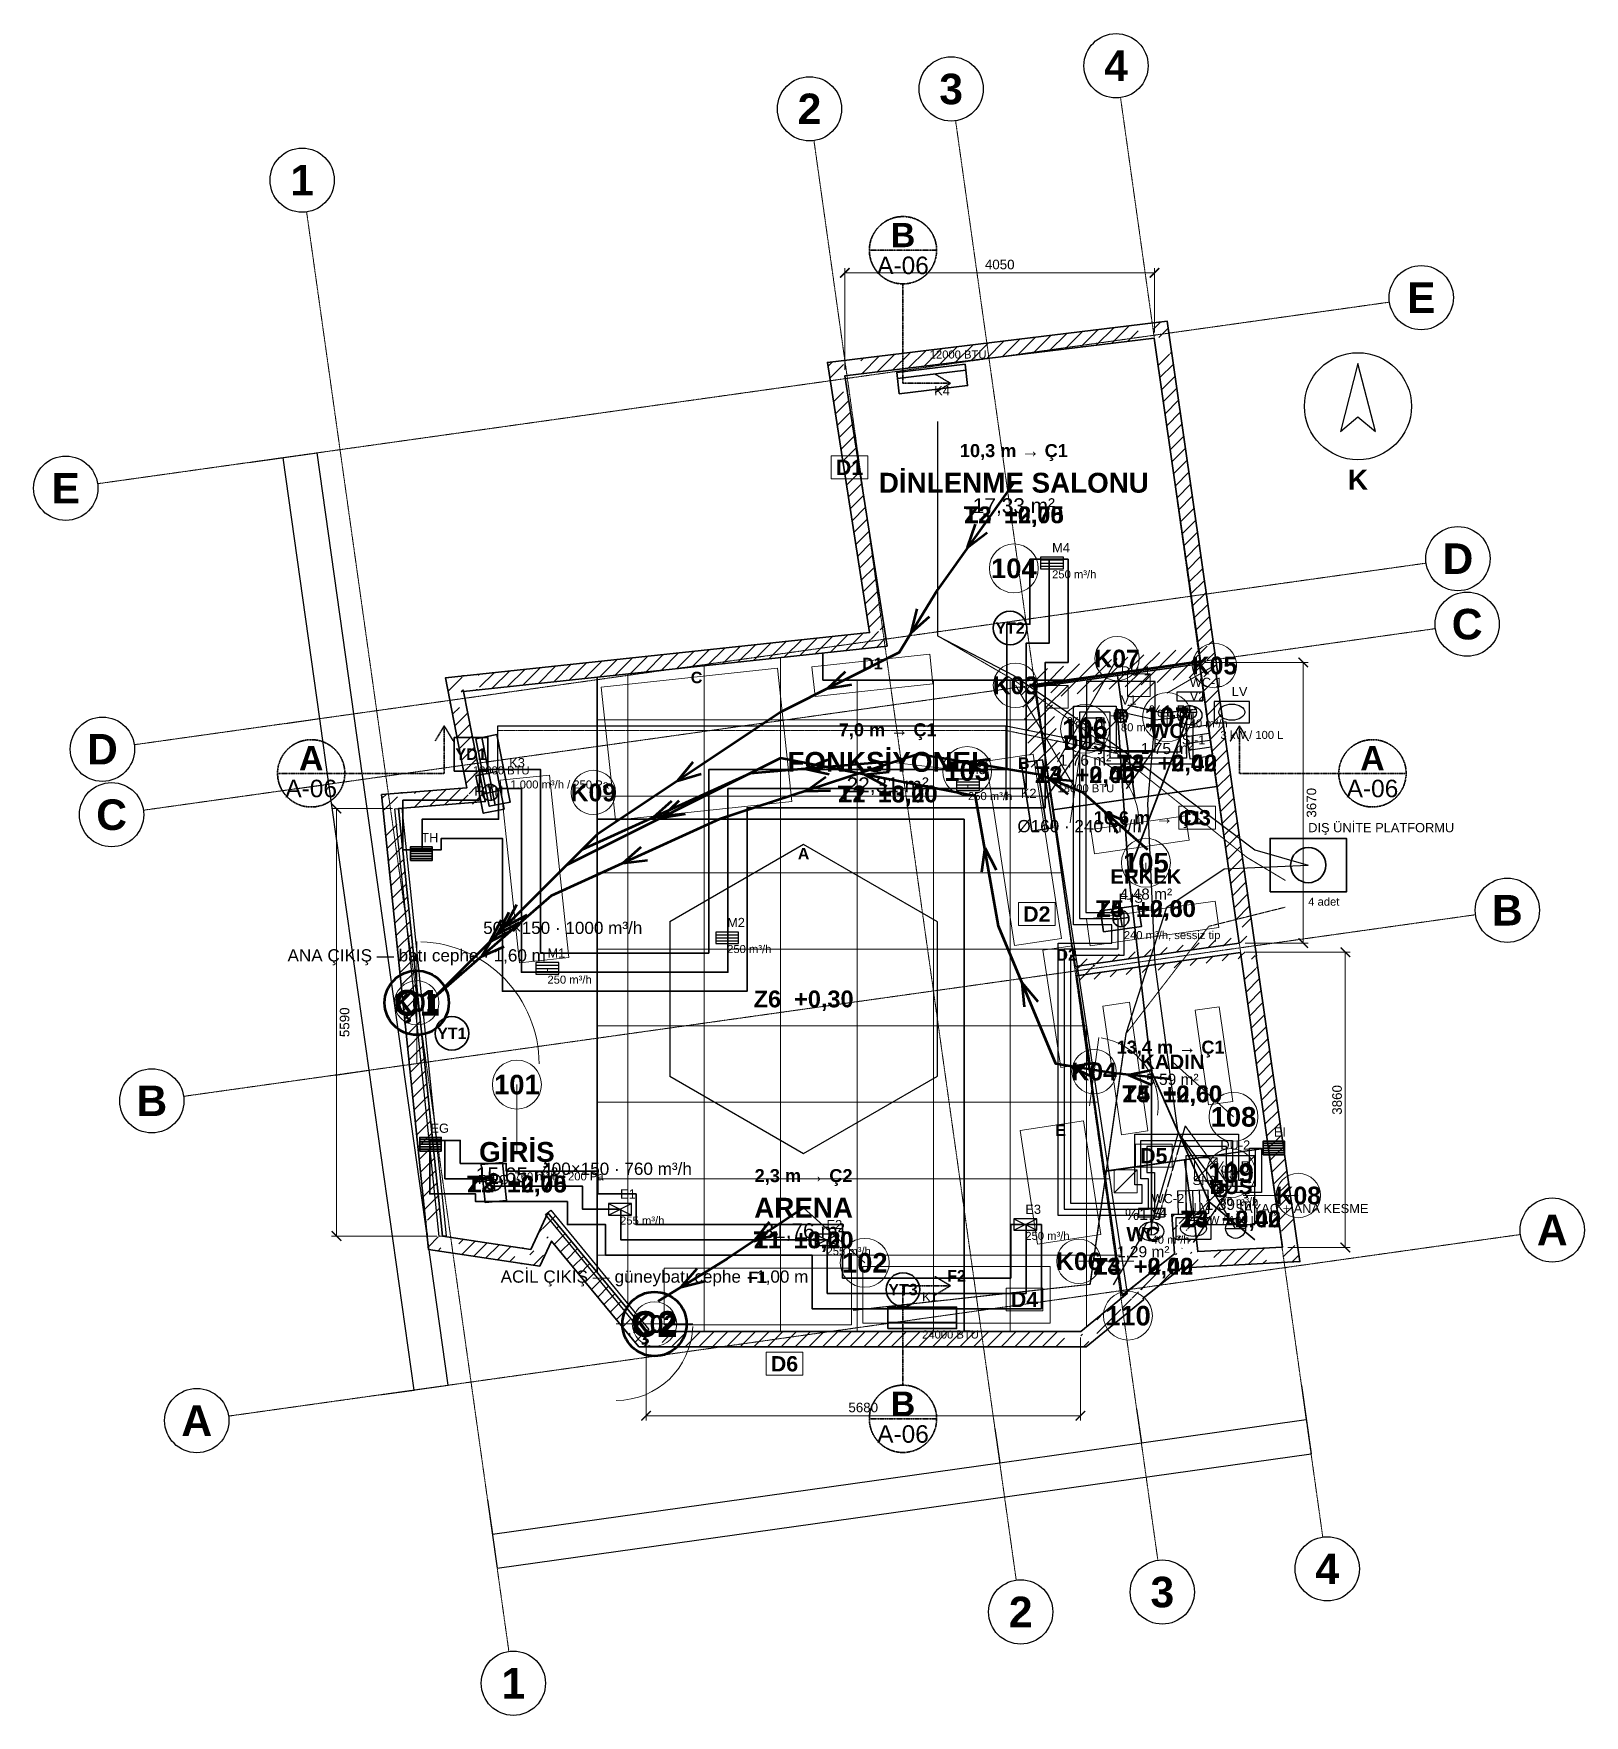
# Model space of a CAD drawing. Header units: millimetres. Extents: x -4770 to 15512, y -5017 to 16972.
import ezdxf
from ezdxf.enums import TextEntityAlignment as Align

# ---------------------------------------------------------------- set-up
doc = ezdxf.new("R2010")
doc.units = ezdxf.units.MM
doc.linetypes.add('DASHDOT', pattern=[3.556, 2.54, -0.508, 0, -0.508])
doc.linetypes.add('DASHED', pattern=[1.524, 1.27, -0.254])
for name, color, linetype, lineweight in [('A-CEPHE', 5, 'Continuous', 25), ('A-DUVAR-MEVCUT', 8, 'Continuous', 35), ('A-DUVAR-YENI', 1, 'Continuous', 35), ('A-EKIPMAN', 9, 'Continuous', 18), ('A-KAPI', 8, 'Continuous', 18), ('A-KESIT-HAT', 1, 'DASHDOT', 35), ('A-MAHAL', 250, 'Continuous', 18), ('A-MOBILYA', 9, 'Continuous', 18), ('A-TAVAN-KAPAK', 150, 'Continuous', 18), ('A-TAVAN-SINIR', 150, 'Continuous', 25), ('A-TAVAN-YAZI', 150, 'Continuous', 13), ('A-YANGIN-EKIP', 1, 'Continuous', 35), ('A-YANGIN-KACIS', 3, 'Continuous', 50), ('A-YAZI', 7, 'Continuous', 13), ('A-ZEMIN-DERZ', 253, 'Continuous', 13), ('A-ZEMIN-SINIR', 30, 'Continuous', 25), ('A-ZEMIN-YAZI', 30, 'Continuous', 13), ('G-AKS-BALON', 8, 'Continuous', 25), ('G-AKS-HAT', 8, 'DASHDOT', 18), ('G-KUZEY', 7, 'Continuous', 25), ('G-OLCU', 7, 'Continuous', 13), ('G-OLCU-ZINCIR', 7, 'Continuous', 13), ('M-HAVA-BESLEME', 3, 'Continuous', 35), ('M-HAVA-BRANSMAN', 3, 'DASHED', 18), ('M-HAVA-CIHAZ', 2, 'Continuous', 35), ('M-HAVA-EGZOZ', 1, 'Continuous', 35), ('M-HAVA-ISLAK', 6, 'Continuous', 25), ('M-HAVA-MENFEZ', 3, 'Continuous', 25), ('M-KLIMA-BAKIR', 4, 'Continuous', 25), ('M-KLIMA-DIS', 4, 'Continuous', 35), ('M-KLIMA-DRENAJ', 4, 'DASHED', 18), ('M-KLIMA-IC', 4, 'Continuous', 35), ('M-SIHHI-CIHAZ', 8, 'Continuous', 25), ('M-SIHHI-PIS', 8, 'Continuous', 35), ('M-SIHHI-SICAK', 30, 'DASHED', 25), ('M-SIHHI-TEMIZ', 5, 'Continuous', 25), ('M-YAZI', 7, 'Continuous', 13)]:
    doc.layers.add(name, color=color, linetype=linetype, lineweight=lineweight)
doc.styles.add('GYM', font='arial.ttf')
doc.styles.add('GYM-B', font='arialbd.ttf')
doc.styles.add('OpenSansCondensed-Light', font='OpenSansCondensed-Light.ttf')
doc.dimstyles.new('EZDXF', dxfattribs={"dimtxt": 0.25, "dimasz": 0.175, "dimexe": 0.375, "dimexo": 0.125, "dimgap": 0.1, "dimtad": 1, "dimlfac": 100, "dimzin": 12, "dimdsep": 46, "dimtxsty": 'OpenSansCondensed-Light', "dimblk": 'ARCHTICK', "dimcen": 2.5, "dimazin": 3, "dimtfac": 0.5, "dimtmove": 2, "dimatfit": 3})
doc.dimstyles.new('GYM-50', dxfattribs={"dimscale": 50, "dimtxt": 2.5, "dimasz": 2.5, "dimexe": 1.25, "dimexo": 1.5, "dimgap": 0.9, "dimtad": 1, "dimdec": 0, "dimtxsty": 'GYM', "dimblk": 'ARCHTICK', "dimcen": 2.5, "dimclrd": 7, "dimclre": 7, "dimclrt": 7, "dimazin": 3, "dimtfac": 1, "dimtmove": 0, "dimatfit": 3, "dimlwd": 18, "dimlwe": 13})

msp = doc.modelspace()

# ---------------------------------------------------------------- texts
at = {"layer": 'A-EKIPMAN', "style": 'GYM-B'}
for s, p in [('D1', (6200, 8736.25055)), ('C', (3900, 8553.31202)), ('B', (8180, 7432.8534)), ('A', (5300, 6249.88661)), ('D2', (8740, 4925.57862)), ('E', (8660, 2634.89996)), ('F1', (4700, 710)), ('F2', (7300, 730))]:
    msp.add_text(s, height=150, dxfattribs=at).set_placement(p, align=Align.MIDDLE_CENTER)
at = {"layer": 'A-KESIT-HAT'}
for s, height, style, p in [('B', 316.8, 'GYM-B', (6600, 14338)), ('A-06', 228.8, 'GYM', (6600, 13942)), ('A', 316.8, 'GYM-B', (-1140, 7498)), ('A', 316.8, 'GYM-B', (12740, 7498)), ('A-06', 228.8, 'GYM', (-1140, 7102)), ('A-06', 228.8, 'GYM', (12740, 7102)), ('B', 316.8, 'GYM-B', (6600, -942)), ('A-06', 228.8, 'GYM', (6600, -1338))]:
    msp.add_text(s, height=height, dxfattribs=dict(at, style=style)).set_placement(p, align=Align.MIDDLE_CENTER)
at = {"layer": 'A-MAHAL', "style": 'GYM-B'}
for s, height, p in [('D1', 200, (5900, 11300)), ('104', 256, (8050, 9980)), ('K07', 232, (9400, 8800.99963)), ('K05', 232, (10673.53829, 8710)), ('K03', 232, (8070, 8450.99963)), ('107', 256, (10054.23645, 8035.00017)), ('106', 256, (8981.23664, 7882.2495)), ('103', 256, (7439.23048, 7330)), ('K09', 232, (2550, 7050)), ('D3', 200, (10447.46134, 6720)), ('105', 256, (9777.09054, 6131.43909)), ('D2', 200, (8350, 5460)), ('K01', 232, (240, 4300)), ('K04', 232, (9100, 3400)), ('101', 256, (1550, 3230)), ('108', 256, (10922.70129, 2808.50033)), ('D5', 200, (9880, 2300)), ('109', 256, (10890.77574, 2073.62044)), ('K08', 232, (11770, 1780)), ('102', 256, (6100, 900)), ('K06', 232, (8900, 920)), ('D4', 200, (8190, 420)), ('110', 256, (9542.088, 208.58984)), ('K02', 232, (3350, 100)), ('D6', 200, (5050, -420))]:
    msp.add_text(s, height=height, dxfattribs=at).set_placement(p, align=Align.MIDDLE_CENTER)
at = {"layer": 'A-TAVAN-YAZI', "style": 'GYM-B'}
for s, p in [('T2  +2,75', (8050, 10680)), ('T3  +2,40', (10054.23645, 7435.00017)), ('T3  +2,40', (8981.23664, 7282.2495)), ('T1  +3,20', (6400, 7030)), ('T4  +2,60', (9777.09054, 5531.43909)), ('T4  +2,60', (10122.70129, 3108.50033)), ('T2  +2,75', (1550, 1930)), ('T3  +2,40', (10890.77574, 1473.62044)), ('T1  +3,20', (5300, 1200)), ('T3  +2,40', (9742.088, 855))]:
    msp.add_text(s, height=220, dxfattribs=at).set_placement(p, align=Align.MIDDLE_CENTER)
at = {"layer": 'A-YANGIN-EKIP', "style": 'GYM-B'}
for s, p in [('YT2', (8000, 9200)), ('YD1', (950, 7550)), ('YT1', (700, 3900)), ('YT3', (6600, 550))]:
    msp.add_text(s, height=150, dxfattribs=at).set_placement(p, align=Align.MIDDLE_CENTER)
at = {"layer": 'A-YANGIN-KACIS'}
for s, height, style, p in [('10,3 m → Ç1', 170, 'GYM-B', (8050, 11520)), ('7,0 m → Ç1', 170, 'GYM-B', (6400, 7870)), ('10,6 m → Ç1', 170, 'GYM-B', (9800, 6720)), ('ANA ÇIKIŞ — batı cephe · 1,60 m', 160, 'GYM', (240, 4920)), ('Ç1', 336, 'GYM-B', (240, 4300)), ('13,4 m → Ç1', 170, 'GYM-B', (10100, 3720)), ('2,3 m → Ç2', 170, 'GYM-B', (5300, 2040)), ('ACİL ÇIKIŞ — güneybatı cephe · 1,00 m', 160, 'GYM', (3350, 720)), ('Ç2', 336, 'GYM-B', (3350, 100))]:
    msp.add_text(s, height=height, dxfattribs=dict(at, style=style)).set_placement(p, align=Align.MIDDLE_CENTER)
at = {"layer": 'A-YAZI'}
for s, height, style, p in [('DİNLENME SALONU', 260, 'GYM-B', (8050, 11100)), ('17,33 m²', 195, 'GYM', (8050, 10800)), ('WC', 190, 'GYM-B', (10054.23645, 7855.00017)), ('DUŞ', 190, 'GYM-B', (8981.23664, 7702.2495)), ('1,75 m²', 145, 'GYM', (10054.23645, 7625.00017)), ('FONKSİYONEL', 260, 'GYM-B', (6400, 7450)), ('1,76 m²', 145, 'GYM', (8981.23664, 7472.2495)), ('22,31 m²', 195, 'GYM', (6400, 7150)), ('ERKEK', 190, 'GYM-B', (9777.09054, 5951.43909)), ('4,48 m²', 145, 'GYM', (9777.09054, 5721.43909)), ('KADIN', 190, 'GYM-B', (10122.70129, 3528.50033)), ('5,59 m²', 145, 'GYM', (10122.70129, 3298.50033)), ('GİRİŞ', 260, 'GYM-B', (1550, 2350)), ('15,65 m²', 195, 'GYM', (1550, 2050)), ('DUŞ', 190, 'GYM-B', (10890.77574, 1893.62044)), ('ARENA', 260, 'GYM-B', (5300, 1620)), ('1,39 m²', 145, 'GYM', (10890.77574, 1663.62044)), ('31,76 m²', 195, 'GYM', (5300, 1320)), ('WC', 190, 'GYM-B', (9742.088, 1275)), ('1,29 m²', 145, 'GYM', (9742.088, 1045))]:
    msp.add_text(s, height=height, dxfattribs=dict(at, style=style)).set_placement(p, align=Align.MIDDLE_CENTER)
at = {"layer": 'A-ZEMIN-YAZI'}
for s, height, style, p in [('Z3  ±0,00', 220, 'GYM-B', (8050, 10680)), ('%1,5', 150, 'GYM', (10054.23645, 8115.00017)), ('%1,5', 150, 'GYM', (8981.23664, 7962.2495)), ('Z4  −0,02', 220, 'GYM-B', (10054.23645, 7435.00017)), ('Z4  −0,02', 220, 'GYM-B', (8981.23664, 7282.2495)), ('Z2  ±0,00', 220, 'GYM-B', (6400, 7030)), ('Z5  ±0,00', 220, 'GYM-B', (9777.09054, 5531.43909)), ('Z6  +0,30', 220, 'GYM-B', (5300, 4350)), ('Z5  ±0,00', 220, 'GYM-B', (10122.70129, 3108.50033)), ('%1,5', 150, 'GYM', (10890.77574, 2153.62044)), ('Z3  ±0,00', 220, 'GYM-B', (1550, 1930)), ('%1,5', 150, 'GYM', (9742.088, 1535)), ('Z4  −0,02', 220, 'GYM-B', (10890.77574, 1473.62044)), ('Z1  ±0,00', 220, 'GYM-B', (5300, 1200)), ('Z4  −0,02', 220, 'GYM-B', (9742.088, 855))]:
    msp.add_text(s, height=height, dxfattribs=dict(at, style=style)).set_placement(p, align=Align.MIDDLE_CENTER)
at = {"layer": 'G-AKS-BALON', "style": 'GYM-B'}
for s, p in [('4', (9386.42289, 16552.01029)), ('3', (7229.60505, 16248.88931)), ('2', (5377.23919, 15988.55627)), ('1', (-1258.20667, 15056.00517)), ('E', (13378.20927, 13519.68238)), ('E', (-4350.23863, 11028.11152)), ('D', (13857.833, 10106.98224)), ('C', (13978.16993, 9250.74044)), ('D', (-3870.61491, 7615.41138)), ('C', (-3750.27797, 6759.16958)), ('B', (14503.93786, 5509.70723)), ('B', (-3224.51004, 3018.13636)), ('A', (15091.55678, 1328.58142)), ('A', (-2636.89113, -1162.98945)), ('4', (12148.53164, -3101.41469)), ('3', (9991.7138, -3404.53567)), ('2', (8139.34795, -3664.86871)), ('1', (1503.90208, -4597.41981))]:
    msp.add_text(s, height=399, dxfattribs=at).set_placement(p, align=Align.MIDDLE_CENTER)
at = {"layer": 'M-YAZI', "style": 'GYM'}
for s, p in [('Ø160 · 240 m³/h', (8910, 6610)), ('500×150 · 1000 m³/h', (2150, 5280)), ('400×150 · 760 m³/h', (2860, 2130))]:
    msp.add_text(s, height=160, dxfattribs=at).set_placement(p, align=Align.MIDDLE_CENTER)

# ---------------------------------------------------------------- blocks, each defined once
blk = doc.blocks.new('G_KUZEY')
blk.add_lwpolyline([(0, 560), (-230, -330), (0, -140), (230, -330)], close=True)
blk.add_circle((0, 0), 700)
at = {"style": 'GYM-B'}
blk.add_text('K', height=260, dxfattribs=at).set_placement((0, -960), align=Align.MIDDLE_CENTER)
blk = doc.blocks.new('_ARCHTICK')
at = {"color": 0, "linetype": 'BYBLOCK', "const_width": 0.15}
blk.add_lwpolyline([(-0.5, -0.5), (0.5, 0.5)], dxfattribs=at)
blk = doc.blocks.new('M_MENFEZ_BESLEME')
for p, q in [((-150, 40), (150, 40)), ((-150, 0), (150, 0)), ((-150, -40), (150, -40))]:
    blk.add_line(p, q)
blk.add_lwpolyline([(-150, -75), (150, -75), (150, 75), (-150, 75)], close=True)
at = {"style": 'GYM'}
for tag, p, height in [('KOD', (0, 140), 120), ('DEBI', (0, -200), 105)]:
    blk.add_attdef(tag, p, '', height=height, dxfattribs=at)
blk = doc.blocks.new('M_MENFEZ_EGZOZ')
for p, q in [((-150, -75), (150, 75)), ((-150, 75), (150, -75))]:
    blk.add_line(p, q)
blk.add_lwpolyline([(-150, -75), (150, -75), (150, 75), (-150, 75)], close=True)
at = {"style": 'GYM'}
for tag, p, height in [('KOD', (0, 140), 120), ('DEBI', (0, -200), 105)]:
    blk.add_attdef(tag, p, '', height=height, dxfattribs=at)
blk = doc.blocks.new('M_VALF')
for p, q in [((-90, 0), (90, 0)), ((0, -90), (0, 90))]:
    blk.add_line(p, q)
blk.add_circle((0, 0), 90)
at = {"style": 'GYM'}
for tag, p, height in [('KOD', (0, 150), 120), ('DEBI', (0, -200), 105)]:
    blk.add_attdef(tag, p, '', height=height, dxfattribs=at)
blk = doc.blocks.new('M_FAN')
for q in [(-105, 0), (0, 105), (105, 0), (0, -105)]:
    blk.add_line((0, 0), q)
blk.add_lwpolyline([(-250, -140), (250, -140), (250, 140), (-250, 140)], close=True)
blk.add_circle((0, 0), 105)
at = {"style": 'GYM'}
for tag, p, height in [('KOD', (0, 210), 120), ('TANIM', (0, -270), 105)]:
    blk.add_attdef(tag, p, '', height=height, dxfattribs=at)
blk = doc.blocks.new('M_PANJUR')
for p, q in [((-140, 64), (140, 64)), ((-140, 32), (140, 32)), ((-140, 0), (140, 0)), ((-140, -32), (140, -32)), ((-140, -64), (140, -64))]:
    blk.add_line(p, q)
blk.add_lwpolyline([(-140, -90), (140, -90), (140, 90), (-140, 90)], close=True)
at = {"style": 'GYM'}
blk.add_attdef('KOD', (0, 150), '', height=120, dxfattribs=at)
blk = doc.blocks.new('M_KLIMA_IC')
blk.add_line((-450, -60), (450, -60))
blk.add_lwpolyline([(-450, -140), (450, -140), (450, 140), (-450, 140)], close=True)
at = {"style": 'GYM'}
for tag, p, height in [('KOD', (0, 215), 120), ('KAPASITE', (0, -270), 105)]:
    blk.add_attdef(tag, p, '', height=height, dxfattribs=at)
blk = doc.blocks.new('M_KLIMA_DIS')
blk.add_lwpolyline([(-500, -350), (500, -350), (500, 350), (-500, 350)], close=True)
blk.add_circle((0, 0), 230)
at = {"style": 'GYM'}
for tag, p, height in [('KOD', (0, 430), 120), ('ADET', (0, -530), 105)]:
    blk.add_attdef(tag, p, '', height=height, dxfattribs=at)
blk = doc.blocks.new('M_KLOZET')
blk.add_lwpolyline([(-170, 150), (170, 150), (170, 260), (-170, 260)], close=True)
blk.add_ellipse((0, -40), major_axis=(160, 0), ratio=0.78)
at = {"style": 'GYM'}
blk.add_attdef('KOD', (0, 330), '', height=120, dxfattribs=at)
blk = doc.blocks.new('M_LAVABO')
blk.add_lwpolyline([(-230, -140), (230, -140), (230, 140), (-230, 140)], close=True)
blk.add_ellipse((0, 0), major_axis=(170, 0), ratio=0.62)
at = {"style": 'GYM'}
blk.add_attdef('KOD', (0, 210), '', height=120, dxfattribs=at)
blk = doc.blocks.new('M_DUS')
blk.add_line((-450, -450), (450, 450))
blk.add_lwpolyline([(-450, -450), (450, -450), (450, 450), (-450, 450)], close=True)
blk.add_circle((0, 0), 80)
at = {"style": 'GYM'}
blk.add_attdef('KOD', (0, 530), '', height=120, dxfattribs=at)
blk = doc.blocks.new('M_SUZGEC')
blk.add_lwpolyline([(-75, -75), (75, -75), (75, 75), (-75, 75)], close=True)
blk.add_circle((0, 0), 42)
blk = doc.blocks.new('M_ISITICI')
for p, q in [((-90, -150), (-90, 150)), ((0, -150), (0, 150)), ((90, -150), (90, 150))]:
    blk.add_line(p, q)
blk.add_lwpolyline([(-200, -150), (200, -150), (200, 150), (-200, 150)], close=True)
at = {"style": 'GYM'}
for tag, p, height in [('KOD', (0, 225), 120), ('GUC', (0, -285), 105)]:
    blk.add_attdef(tag, p, '', height=height, dxfattribs=at)
blk = doc.blocks.new('M_SAYAC')
blk.add_line((-130, 0), (130, 0))
blk.add_circle((0, 0), 130)
at = {"style": 'GYM'}
blk.add_attdef('KOD', (0, 200), '', height=120, dxfattribs=at)

# ---------------------------------------------------------------- dimensions: what is measured, and where the dimension line sits
at = {"layer": 'G-OLCU'}
for base, p1, p2 in [((5840, 13845), (5840, 12500), (9890, 12990)), ((3240, -1100), (3240, 0), (8920, 0))]:
    msp.add_linear_dim(base=base, p1=p1, p2=p2, dimstyle='GYM-50', dxfattribs=at).render()
for base, p1, p2 in [((11835, 8750), (10470, 8750), (11000, 5080)), ((-810, 6840), (0, 6840), (580, 1250)), ((12385, 1100), (11560, 1100), (11010, 4960))]:
    msp.add_linear_dim(base=base, p1=p1, p2=p2, angle=90, dimstyle='GYM-50', dxfattribs=at).render()
at = {"layer": 'G-OLCU-ZINCIR'}
for base, p1, p2, angle in [((650.79886, -700.93475), (-240.4424, -826.19055), (-1953.78991, 11364.91042), 98), ((-1028.54555, 8014.83818), (-1474.16618, 7952.21028), (-1953.78991, 11364.91042), 98), ((-908.20861, 7158.59638), (-1353.82924, 7095.96848), (-1474.16618, 7952.21028), 98), ((-382.44068, 3417.56316), (-828.06131, 3354.93527), (-1353.82924, 7095.96848), 98), ((205.17823, -763.56265), (-240.4424, -826.19055), (-828.06131, 3354.93527), 98), ((1292.35897, -3092.21235), (1167.10318, -2200.97108), (11811.73274, -704.96596), 8), ((9717.54279, -1453.70757), (9654.91489, -1008.08694), (11811.73274, -704.96596), 8), ((7865.17694, -1714.04061), (7802.54904, -1268.41998), (9654.91489, -1008.08694), 8), ((1229.73107, -2646.59171), (1167.10318, -2200.97108), (7802.54904, -1268.41998), 8)]:
    msp.add_linear_dim(base=base, p1=p1, p2=p2, angle=angle, dimstyle='EZDXF', dxfattribs=at).render()

# ---------------------------------------------------------------- hatches: boundary and pattern name
at = {"layer": 'A-DUVAR-MEVCUT'}
h = msp.add_hatch(dxfattribs=at)
h.set_pattern_fill('ANSI31', scale=40)
h.paths.add_polyline_path([(11012, 4959), (11563, 1104), (11760.98784, 1132.29865), (11209.98784, 4987.29865)])
h.paths.add_polyline_path([(11353, 1092.99729), (11563, 1104), (11532.98444, 1314), (11735.01704, 1314), (11773, 1048.25716), (11773, 914.72839), (11377.37373, 894), (11353, 894)])
h.paths.add_polyline_path([(11563, 1104), (10456, 1046), (10466.46442, 846.27395), (11573.46442, 904.27395)])
h.paths.add_polyline_path([(10432.29032, 1256), (10456, 1046), (10666, 1057.00271), (10666, 856.72839), (10278.39157, 836.42009), (10275.47486, 862.25383), (10246, 838.72565), (10246, 1256)])
h.paths.add_polyline_path([(10456, 1046), (10400, 1542), (10201.26266, 1519.56191), (10257.26266, 1023.56191)])
h.paths.add_polyline_path([(10190, 1332), (10190, 1534.60563), (10400, 1542), (10423.70968, 1332)])
h.paths.add_polyline_path([(10400, 1542), (10116, 1532), (10123.03789, 1332.12387), (10407.03789, 1342.12387)])
h.paths.add_polyline_path([(10326, 1322), (10129.89105, 1322), (10116, 1532), (10326, 1539.39437)])
h.paths.add_polyline_path([(10116, 1532), (10150, 1018), (10349.56388, 1031.20072), (10315.56388, 1545.20072)])
h.paths.add_polyline_path([(9940, 850.36842), (10150, 1018), (10136.10895, 1228), (10360, 1228), (10360, 840.69587), (10278.39157, 836.42009), (10275.47486, 862.25383), (10207.50852, 808), (9940, 808)])
h.paths.add_polyline_path([(10150, 1018), (9527.47436, 521.07164), (9652.24609, 364.7642), (10274.77173, 861.69256)])
h.paths.add_polyline_path([(9317.47436, 322.81752), (9531, 498), (9527.47436, 521.07164), (9737.47436, 688.70322), (9737.47436, 408.70048), (9618.47696, 311.07164), (9317.47436, 311.07164)])
h.paths.add_polyline_path([(9527.47436, 521.07164), (9531, 498), (9728.70495, 528.21182), (9725.17931, 551.28346)])
h.paths.add_polyline_path([(9321, 325.71005), (9531, 498), (9527.47436, 521.07164), (9741, 691.51754), (9741, 411.59301), (9590.35551, 288), (9321, 288)])
h.paths.add_polyline_path([(9531, 498), (8924, 0), (9050.85552, -154.62108), (9657.85552, 343.37892)])
h.paths.add_polyline_path([(9134, -86.40699), (8995.54426, -200), (8714, -200), (8714, 0), (8924, 0), (9134, 172.28995)])
h.paths.add_polyline_path([(8924, 0), (3241, 0), (3241, -200), (8924, -200)])
h.paths.add_polyline_path([(3067.59807, 210), (3241, 0), (3451, 0), (3451, -200), (3146.77475, -200), (3031, -59.78993), (3031, 210)])
h.paths.add_polyline_path([(3241, 0), (1957, 1555), (1802.78013, 1427.65703), (3086.78013, -127.34297)])
h.paths.add_polyline_path([(1858.5625, 1345), (1957, 1555), (2130.40193, 1345)])
h.paths.add_polyline_path([(1957, 1555), (1732, 1075), (1913.09179, 990.11322), (2138.09179, 1470.11322)])
h.paths.add_polyline_path([(1522, 904.11387), (1522, 1106.32697), (1732, 1075), (1830.4375, 1285), (1942, 1285), (1942, 1051.78408), (1854.44496, 865), (1784.19936, 865)])
h.paths.add_polyline_path([(1732, 1075), (579, 1247), (549.49132, 1049.18888), (1702.49132, 877.18888)])
h.paths.add_polyline_path([(557.26033, 1457), (579, 1247), (789, 1215.67303), (789, 1037), (631.19936, 1037), (396.03926, 1072.08026), (369, 1333.27294), (369, 1457)])
h.paths.add_polyline_path([(579, 1247), (0, 6840), (-198.93685, 6819.40561), (380.06315, 1226.40561)])
h.paths.add_polyline_path([(210, 6856.82218), (0, 6840), (21.73967, 6630), (-179.32916, 6630), (-210, 6926.27294), (-210, 7023.81848), (116.83741, 7050), (210, 7050)])
h.paths.add_polyline_path([(0, 6840), (1136, 6931), (1120.03003, 7130.36138), (-15.96997, 7039.36138)])
h.paths.add_polyline_path([(1094.75781, 7141), (1136, 6931), (926, 6914.17782), (926, 7141)])
h.paths.add_polyline_path([(1136, 6931), (853, 8372), (656.74886, 8333.45796), (939.74886, 6892.45796)])
h.paths.add_polyline_path([(1063, 8394.4824), (853, 8372), (894.24219, 8162), (690.42172, 8162), (643, 8403.46539), (643, 8550.6605), (935.73101, 8582), (1063, 8582)])
h.paths.add_polyline_path([(853, 8372), (6392, 8965), (6370.70986, 9163.8636), (831.70986, 8570.8636)])
h.paths.add_polyline_path([(6359.19864, 9175), (6392, 8965), (6182, 8942.5176), (6182, 9175)])
h.paths.add_polyline_path([(6392, 8965), (5840, 12499), (5642.39599, 12468.13486), (6194.39599, 8934.13486)])
h.paths.add_polyline_path([(6050, 12524.49073), (5840, 12499), (5872.80136, 12289), (5670.37631, 12289), (5630, 12547.49617), (5630, 12674.9773), (5910.28884, 12709), (6050, 12709)])
h.paths.add_polyline_path([(5840, 12499), (9885, 12990), (9860.90001, 13188.54267), (5815.90001, 12697.54267)])
h.paths.add_polyline_path([(9915.16355, 12780), (9885, 12990), (9675, 12964.50927), (9675, 13165.9773), (9955.28884, 13200), (10056.88905, 13200), (10095, 12934.6698), (10095, 12780)])
h.paths.add_polyline_path([(9885, 12990), (10491, 8771), (10688.96826, 8799.43536), (10082.96826, 13018.43536)])
h.paths.add_polyline_path([(10500.33896, 8561), (10473, 8753), (10281, 8725.32836), (10281, 8741.19293), (10491, 8771), (10460.83645, 8981), (10662.88905, 8981), (10701, 8715.6698), (10701, 8598.80247), (10697.05334, 8598.24229), (10701, 8570.52514), (10701, 8561)])
h.paths.add_polyline_path([(10491, 8771), (8314, 8462), (8342.10598, 8263.98471), (10519.10598, 8572.98471)])
h.paths.add_polyline_path([(8524, 8472.10401), (8329, 8444), (8356.21177, 8252), (8346.09066, 8252), (8314, 8462), (8524, 8491.80707)])
h.paths.add_polyline_path([(8314, 8462), (8485.61987, 7338.92633), (8683.32482, 7369.13815), (8511.70495, 8492.21182)])
h.paths.add_polyline_path([(8455.85699, 7548.92633), (8485.61987, 7338.92633), (8453.52921, 7548.92633)])
h.paths.add_polyline_path([(8485.61987, 7338.92633), (8329, 8444), (8130.97892, 8415.93487), (8287.59879, 7310.8612)])
h.paths.add_polyline_path([(8539, 8474.26586), (8329, 8444), (8358.76288, 8234), (8348.84129, 8234), (8314, 8462), (8539, 8493.93615)])
h.paths.add_polyline_path([(8329, 8444), (10473, 8753), (10444.47015, 8950.95466), (8300.47015, 8641.95466)])
h.paths.add_polyline_path([(10502.90199, 8543), (10473, 8753), (10263, 8722.73414), (10263, 8738.63803), (10491, 8771), (10463.4219, 8963), (10665.4745, 8963), (10683, 8840.98663), (10683, 8543)])
h.paths.add_polyline_path([(10473, 8753), (10996, 5080), (11194.00282, 5108.1937), (10671.00282, 8781.1937)])
h.paths.add_polyline_path([(11024.72088, 4870), (11012, 4959), (10786, 4926.84981), (10786, 5050.16768), (10996, 5080), (10966.09801, 5290), (11168.11534, 5290), (11206, 5023.93814), (11206, 4870)])
h.paths.add_polyline_path([(10996, 5080), (8876.81642, 4778.95156), (8904.94574, 4580.93959), (11024.12932, 4881.98803)])
h.paths.add_polyline_path([(9086.81642, 4685.12827), (8895.31677, 4657.88601), (8876.81642, 4778.95156), (9086.81642, 4808.78389)])
h.paths.add_polyline_path([(8876.81642, 4778.95156), (8895.31677, 4657.88601), (9093.02171, 4688.09783), (9074.52136, 4809.16338)])
h.paths.add_polyline_path([(9105.31677, 4687.76008), (8895.31677, 4657.88601), (8876.81642, 4778.95156), (9105.31677, 4811.41202)])
h.paths.add_polyline_path([(8895.31677, 4657.88601), (11012, 4959), (10983.8321, 5157.00649), (8867.14886, 4855.8925)])
h.paths.add_polyline_path([(11042.01556, 4749), (11012, 4959), (10802, 4929.12593), (10802, 5052.44061), (10996, 5080), (10983.32725, 5169), (11185.34458, 5169), (11222, 4911.57103), (11222, 4910.09728), (11221.04179, 4909.96115), (11222, 4903.25716), (11222, 4749)])

# ---------------------------------------------------------------- linework, layer by layer
at = {"layer": 'A-CEPHE'}
for points in [[(-44.75972, 6835.35588), (44.75972, 6844.64412), (624.75972, 1254.64412), (535.24028, 1245.35588)], [(3274.7883, 28.54425), (3205.2117, -28.54425), (1925.2117, 1531.45575), (1994.7883, 1588.54425)]]:
    msp.add_lwpolyline(points, close=True, dxfattribs=at)
at = {"layer": 'A-DUVAR-MEVCUT'}
for points in [[(11221.04179, 4909.96115), (11791.94357, 915.72091), (10278.39157, 836.42009), (10275.47486, 862.25383), (9742.65371, 436.93168), (9745.91018, 415.62146), (8995.54426, -200), (3146.77475, -200), (2003.97522, 1183.99787), (1849.85398, 855.2059), (396.03926, 1072.08026), (-220.01508, 7023.01622), (896.54259, 7112.45878), (614.68743, 8547.62938), (6162.00312, 9141.51965), (5610.45834, 12672.60525), (10055.14799, 13212.12135), (10717.45096, 8601.13749), (10697.05334, 8598.24229), (11222.20569, 4910.1265)], [(11012, 4959), (11563, 1104), (10456, 1046), (10400, 1542), (10116, 1532), (10150, 1018), (9527.47436, 521.07164), (9531, 498), (8924, 0), (3241, 0), (1957, 1555), (1732, 1075), (579, 1247), (0, 6840), (1136, 6931), (853, 8372), (6392, 8965), (5840, 12499), (9885, 12990), (10491, 8771), (8314, 8462), (8485.61987, 7338.92633), (8329, 8444), (10473, 8753), (10996, 5080), (8876.81642, 4778.95156), (8895.31677, 4657.88601)]]:
    msp.add_lwpolyline(points, close=True, dxfattribs=at)
at = {"layer": 'A-DUVAR-YENI'}
for points in [[(10473, 8753), (8329, 8444), (8849, 4775), (10996, 5080)], [(9403.29452, 8580.48246), (9631.66352, 6976.65965), (8558.61802, 6823.86825), (8331.29042, 8427.83935)], [(10475.81937, 8733.19972), (10704.18837, 7129.37691), (9632.65354, 6976.80062), (9404.28454, 8580.62343)], [(11012, 4959), (8868, 4654), (9466, 472), (10150, 1018), (10116, 1532), (10400, 1542), (10456, 1046), (11563, 1104)], [(10280.14346, 2245.09933), (10380.77907, 1541.32321), (10116, 1532), (10150, 1018), (9496.83309, 496.61238), (9463.16892, 491.79861), (9233.85158, 2095.4861)], [(11377.47369, 2402.01073), (11563, 1104), (10456, 1046), (10400, 1542), (10381.78418, 1541.3586), (10281.13339, 2245.24089)]]:
    msp.add_lwpolyline(points, close=True, dxfattribs=at)
at = {"layer": 'A-EKIPMAN'}
for points in [[(6991.3334, 8468.45876), (6949.89041, 8856.25055), (5408.6666, 8691.54124), (5450.10959, 8303.74945)], [(4960.45095, 8673.31202), (2653.58692, 8426.77938), (2839.54905, 6686.68798), (5146.41308, 6933.22062)], [(8301.8949, 7552.8534), (7689.02869, 7459.07169), (8058.1051, 5047.1466), (8670.97131, 5140.92831)], [(5300, 6369.88661), (3550.72689, 5359.9433), (3550.72689, 3340.0567), (5300, 2330.11339), (7049.27311, 3340.0567), (7049.27311, 5359.9433)], [(8815.52917, 5045.57862), (8430.01656, 4986.5869), (8664.47083, 3454.42138), (9049.98344, 3513.4131)], [(9188.61305, 1272.15913), (8961.72182, 2754.89996), (8131.38695, 2627.84087), (8358.27818, 1145.10004)], [(5925, 90), (5925, 830), (3475, 830), (3475, 90)], [(8525, 110), (8525, 850), (6075, 850), (6075, 110)]]:
    msp.add_lwpolyline(points, close=True, dxfattribs=at)
at = {"layer": 'A-KAPI'}
for p, q in [((8787.3721, 6654.37937), (8912.6279, 7545.62063)), ((240, 3500), (240, 5100)), ((9037.3721, 2954.37937), (9162.6279, 3845.62063)), ((2850, 100), (3850, 100))]:
    msp.add_line(p, q, dxfattribs=at)
for centre, radius, start, end in [((8787.3721, 6654.37937), 900, -8, 80), ((240, 3500), 1600, 0, 88), ((9037.3721, 2954.37937), 900, -8, 80), ((2850, 100), 1000, -90, -2)]:
    msp.add_arc(centre, radius, start, end, dxfattribs=at)
at = {"layer": 'A-KESIT-HAT'}
for p, q in [((6160, 14140), (7040, 14140)), ((6600, 13700), (6600, 12400)), ((6600, 12400), (7220, 12400)), ((7220, 12400), (7020, 12520)), ((7220, 12400), (7020, 12280)), ((600, 7920), (480, 7720)), ((600, 7300), (600, 7920)), ((600, 7920), (720, 7720)), ((11000, 7920), (10880, 7720)), ((11000, 7300), (11000, 7920)), ((11000, 7920), (11120, 7720)), ((-1580, 7300), (-700, 7300)), ((-700, 7300), (600, 7300)), ((12300, 7300), (11000, 7300)), ((12300, 7300), (13180, 7300)), ((7220, 600), (7020, 720)), ((6600, -700), (6600, 600)), ((6600, 600), (7220, 600)), ((7220, 600), (7020, 480)), ((6160, -1140), (7040, -1140))]:
    msp.add_line(p, q, dxfattribs=at)
for centre in [(6600, 14140), (-1140, 7300), (12740, 7300), (6600, -1140)]:
    msp.add_circle(centre, 440, dxfattribs=at)
at = {"layer": 'A-MAHAL'}
for p, q in [((8620, 7450), (9400, 8800.99963)), ((10050, 8350), (10673.53829, 8710)), ((8850, 7100), (8070, 8450.99963)), ((10054.23645, 7855.00017), (10054.23645, 8035.00017)), ((8981.23664, 7702.2495), (8981.23664, 7882.2495)), ((6400, 7450), (7439.23048, 7330)), ((2550, 7050), (2550, 7050)), ((9777.09054, 5951.43909), (9777.09054, 6131.43909)), ((240, 4300), (240, 4300)), ((10122.70129, 3528.50033), (10922.70129, 2808.50033)), ((9100, 3400), (9100, 3400)), ((1550, 2350), (1550, 3230)), ((10890.77574, 1893.62044), (10890.77574, 2073.62044)), ((11050, 1780), (11770, 1780)), ((5300, 1620), (6100, 900)), ((9620, 920), (8900, 920)), ((3350, 100), (3350, 100))]:
    msp.add_line(p, q, dxfattribs=at)
for points in [[(5660, 11150), (6140, 11150), (6140, 11450), (5660, 11450)], [(10207.46134, 6570), (10687.46134, 6570), (10687.46134, 6870), (10207.46134, 6870)], [(8110, 5310), (8590, 5310), (8590, 5610), (8110, 5610)], [(9640, 2150), (10120, 2150), (10120, 2450), (9640, 2450)], [(7950, 270), (8430, 270), (8430, 570), (7950, 570)], [(4810, -570), (5290, -570), (5290, -270), (4810, -270)]]:
    msp.add_lwpolyline(points, close=True, dxfattribs=at)
for centre, radius in [((8050, 9980), 320), ((9400, 8800.99963), 290), ((10673.53829, 8710), 290), ((8070, 8450.99963), 290), ((8981.23664, 7882.2495), 320), ((10054.23645, 8035.00017), 320), ((7439.23048, 7330), 320), ((2550, 7050), 290), ((9777.09054, 6131.43909), 320), ((240, 4300), 290), ((1550, 3230), 320), ((9100, 3400), 290), ((10922.70129, 2808.50033), 320), ((10890.77574, 2073.62044), 320), ((11770, 1780), 290), ((6100, 900), 320), ((8900, 920), 290), ((9542.088, 208.58984), 320), ((3350, 100), 290)]:
    msp.add_circle(centre, radius, dxfattribs=at)
at = {"layer": 'A-MOBILYA'}
for points in [[(1977.78546, 7277.39803), (1331.34623, 7209.45452), (1582.21454, 4822.60197), (2228.65377, 4890.54548)], [(9058.45138, 6566.50755), (9103.4583, 6249.68839), (10341.03313, 6425.49665), (10296.02621, 6742.31581)], [(8998.13474, 5391.34292), (9047.36105, 5044.82197), (10730.46282, 5283.9212), (10681.23651, 5630.44215)], [(9561.81032, 4306.5688), (9215.33462, 4257.02493), (9455.97628, 2574.143), (9802.45197, 2623.68687)], [(10737.02973, 4247.3292), (10420.25195, 4202.03195), (10597.19435, 2964.61876), (10913.97212, 3009.91602)]]:
    msp.add_lwpolyline(points, close=True, dxfattribs=at)
at = {"layer": 'A-TAVAN-KAPAK'}
for p, q in [((9534.28454, 8303.19972), (9834.28454, 8603.19972)), ((8461.29042, 8150.48246), (8761.29042, 8450.48246)), ((10411.13339, 1972.01073), (10711.13339, 2272.01073)), ((9363.85158, 1815.09933), (9663.85158, 2115.09933))]:
    msp.add_line(p, q, dxfattribs=at)
for points in [[(9534.28454, 8303.19972), (9834.28454, 8303.19972), (9834.28454, 8603.19972), (9534.28454, 8603.19972)], [(8461.29042, 8150.48246), (8761.29042, 8150.48246), (8761.29042, 8450.48246), (8461.29042, 8450.48246)], [(10411.13339, 1972.01073), (10711.13339, 1972.01073), (10711.13339, 2272.01073), (10411.13339, 2272.01073)], [(9363.85158, 1815.09933), (9663.85158, 1815.09933), (9663.85158, 2115.09933), (9363.85158, 2115.09933)]]:
    msp.add_lwpolyline(points, close=True, dxfattribs=at)
at = {"layer": 'A-TAVAN-SINIR'}
for points in [[(5550, 8520), (5550, 8874.85629), (6392, 8965), (5840, 12499), (9885, 12990), (10491, 8771), (8722.62783, 8520)], [(8924, 0), (7400, 0), (7400, 6700), (2600, 6700), (2600, 8559.03214), (5550, 8874.85629), (5550, 8520), (8722.62783, 8520), (8314, 8462), (9531, 498)], [(9403.29452, 8580.48246), (9631.66352, 6976.65965), (8558.61802, 6823.86825), (8331.29042, 8427.83935)], [(10475.81937, 8733.19972), (10704.18837, 7129.37691), (9632.65354, 6976.80062), (9404.28454, 8580.62343)], [(1957, 1555), (1732, 1075), (579, 1247), (0, 6840), (1136, 6931), (853, 8372), (2600, 8559.03214), (2600, 776.28894)], [(10996, 5080), (8849, 4775), (8558.75834, 6822.87818), (8558.75899, 6822.87824), (10704.32934, 7128.3869)], [(7400, 6700), (7400, 0), (3241, 0), (2600, 776.28894), (2600, 6700)], [(8868, 4654), (11012, 4959), (11377.3322, 2403.00067), (11377.33214, 2403.00066), (9233.71003, 2096.47603)], [(10280.14346, 2245.09933), (10380.77907, 1541.32321), (10116, 1532), (10150, 1018), (9496.83309, 496.61238), (9463.16892, 491.79861), (9233.85158, 2095.4861)], [(11377.47369, 2402.01073), (11563, 1104), (10456, 1046), (10400, 1542), (10381.78418, 1541.3586), (10281.13339, 2245.24089)]]:
    msp.add_lwpolyline(points, close=True, dxfattribs=at)
at = {"layer": 'A-YANGIN-EKIP'}
msp.add_lwpolyline([(730, 7330), (1170, 7330), (1170, 7770), (730, 7770)], close=True, dxfattribs=at)
for centre in [(8000, 9200), (700, 3900), (6600, 550)]:
    msp.add_circle(centre, 220, dxfattribs=at)
at = {"layer": 'A-YANGIN-KACIS'}
for p, q in [((7445.37713, 10253.52798), (7546.58535, 10559.96356)), ((7445.37713, 10253.52798), (7702.42433, 10448.65)), ((6706.29066, 9136.31669), (6784.97729, 9449.29318)), ((6706.29066, 9136.31669), (6948.48873, 9349.59109)), ((5614.21111, 8409.08688), (5846.45844, 8633.15618)), ((5614.21111, 8409.08688), (5932.54599, 8462.08476)), ((5320.62176, 7360.05181), (5619.78814, 7481.0698)), ((7422.50942, 7444.95154), (7742.32943, 7488.09128)), ((3650.23095, 7200.15396), (3853.53907, 7450.77655)), ((3650.23095, 7200.15396), (3959.7703, 7291.4297)), ((5320.62176, 7360.05181), (5635.69227, 7290.22024)), ((6098.36353, 7284.6346), (6419.21247, 7319.30197)), ((6098.36353, 7284.6346), (6382.36297, 7131.36951)), ((7422.50942, 7444.95154), (7710.46248, 7299.25009)), ((5328.91084, 7069.06701), (5592.08235, 7255.84663)), ((5328.91084, 7069.06701), (5651.59229, 7073.81624)), ((8508.93562, 7234.4451), (8756.31596, 7027.20408)), ((8508.93562, 7234.4451), (8830.20211, 7203.88836)), ((3336.13403, 6725.51547), (3577.06956, 6940.21513)), ((3439.00311, 6719.50155), (3671.82716, 6942.97153)), ((3336.13403, 6725.51547), (3656.31741, 6765.86986)), ((3439.00311, 6719.50155), (3757.47352, 6771.67881)), ((9240.02919, 6794.09189), (9407.76251, 6518.39024)), ((9240.02919, 6794.09189), (9534.47039, 6661.9925)), ((2936.13403, 6125.51547), (3177.06956, 6340.21513)), ((2936.13403, 6125.51547), (3256.31741, 6165.86986)), ((7668.71864, 6327.26104), (7627.97784, 6007.1266)), ((7668.71864, 6327.26104), (7816.57481, 6040.40842)), ((1397.72078, 5297.72078), (1547.92966, 5583.34845)), ((1197.72078, 5097.72078), (1347.92966, 5383.34845)), ((1297.72078, 5197.72078), (1447.92966, 5483.34845)), ((1297.72078, 5197.72078), (1583.34845, 5347.92966)), ((1397.72078, 5297.72078), (1683.34845, 5447.92966)), ((1089.26531, 4906.77947), (1258.77003, 5181.3956)), ((1197.72078, 5097.72078), (1483.34845, 5247.92966)), ((1089.26531, 4906.77947), (1384.55082, 5036.98062)), ((8155.76923, 4566.15385), (8185.91141, 4244.8482)), ((8155.76923, 4566.15385), (8362.69088, 4318.50631)), ((8797.26069, 3468.43829), (9116.70155, 3514.30122)), ((8797.26069, 3468.43829), (9086.44462, 3325.19539)), ((9546.01534, 3359.0917), (9862.61623, 3421.61968)), ((9546.01534, 3359.0917), (9842.30361, 3231.18887)), ((4650.4614, 1184.80914), (4853.19151, 1435.89951)), ((4650.4614, 1184.80914), (4959.78963, 1276.79785)), ((3696.40927, 581.139), (3909.44448, 823.54748)), ((3696.40927, 581.139), (4009.30794, 660.13455))]:
    msp.add_line(p, q, dxfattribs=at)
for points in [[(8050, 11100), (7050, 9700), (6550, 8880), (5000, 8100), (2600, 6500), (450, 4350)], [(9800, 6300), (8950, 7050), (8400, 7280), (6800, 7550), (4200, 6700), (2000, 5700), (450, 4350)], [(10100, 3300), (9350, 3380), (8600, 3500), (7850, 5300), (7550, 7000), (5000, 7500), (2200, 6100), (450, 4350)], [(6400, 7450), (4600, 7300), (2400, 6300), (450, 4350)], [(5300, 1620), (4300, 950), (3400, 400)]]:
    msp.add_lwpolyline(points, dxfattribs=at)
for centre in [(240, 4300), (3350, 100)]:
    msp.add_circle(centre, 420, dxfattribs=at)
at = {"layer": 'A-ZEMIN-DERZ'}
for p, q in [((5000, 6700), (5000, 8815.97382)), ((3000, 6700), (3000, 8601.85575)), ((4000, 6700), (4000, 8708.91479)), ((6000, 6700), (6000, 8520)), ((7000, 6700), (7000, 8520)), ((8000, 0), (8000, 8520)), ((2600, 8000), (8384.59945, 8000)), ((2600, 7000), (8537.4121, 7000)), ((3000, 291.86526), (3000, 6700)), ((4000, 0), (4000, 6700)), ((5000, 0), (5000, 6700)), ((6000, 0), (6000, 6700)), ((7000, 0), (7000, 6700)), ((2600, 6000), (7400, 6000)), ((7400, 6000), (8690.22476, 6000)), ((2600, 5000), (7400, 5000)), ((7400, 5000), (8843.03742, 5000)), ((2600, 4000), (7400, 4000)), ((7400, 4000), (8995.85008, 4000)), ((9000, 62.35255), (9000, 3972.84306)), ((2600, 3000), (7400, 3000)), ((7400, 3000), (9148.66273, 3000)), ((2600, 2000), (7400, 2000)), ((7400, 2000), (9301.47539, 2000)), ((2600, 1000), (7400, 1000)), ((7400, 1000), (9454.28805, 1000)), ((3241, 0), (7400, 0)), ((7400, 0), (8924, 0))]:
    msp.add_line(p, q, dxfattribs=at)
at = {"layer": 'A-ZEMIN-SINIR'}
for p, q in [((8451.29042, 6943.86825), (8981.23664, 7702.2495)), ((9524.28454, 7096.80062), (10054.23645, 7855.00017)), ((10401.13339, 1166), (10890.77574, 1893.62044)), ((9353.85158, 611.79861), (9742.088, 1275))]:
    msp.add_line(p, q, dxfattribs=at)
for points in [[(5550, 8520), (5550, 8874.85629), (6392, 8965), (5840, 12499), (9885, 12990), (10491, 8771), (8722.62783, 8520)], [(8924, 0), (7400, 0), (7400, 6700), (2600, 6700), (2600, 8559.03214), (5550, 8874.85629), (5550, 8520), (8722.62783, 8520), (8314, 8462), (9531, 498)], [(9403.29452, 8580.48246), (9631.66352, 6976.65965), (8558.61802, 6823.86825), (8331.29042, 8427.83935)], [(10475.81937, 8733.19972), (10704.18837, 7129.37691), (9632.65354, 6976.80062), (9404.28454, 8580.62343)], [(1957, 1555), (1732, 1075), (579, 1247), (0, 6840), (1136, 6931), (853, 8372), (2600, 8559.03214), (2600, 776.28894)], [(10996, 5080), (8849, 4775), (8558.75834, 6822.87818), (8558.75899, 6822.87824), (10704.32934, 7128.3869)], [(7400, 6700), (7400, 0), (3241, 0), (2600, 776.28894), (2600, 6700)], [(5300, 6369.88661), (3550.72689, 5359.9433), (3550.72689, 3340.0567), (5300, 2330.11339), (7049.27311, 3340.0567), (7049.27311, 5359.9433)], [(8868, 4654), (11012, 4959), (11377.3322, 2403.00067), (11377.33214, 2403.00066), (9233.71003, 2096.47603)], [(10280.14346, 2245.09933), (10380.77907, 1541.32321), (10116, 1532), (10150, 1018), (9496.83309, 496.61238), (9463.16892, 491.79861), (9233.85158, 2095.4861)], [(11377.47369, 2402.01073), (11563, 1104), (10456, 1046), (10400, 1542), (10381.78418, 1541.3586), (10281.13339, 2245.24089)]]:
    msp.add_lwpolyline(points, close=True, dxfattribs=at)
at = {"layer": 'G-AKS-BALON'}
for centre in [(9386.42289, 16552.01029), (7229.60505, 16248.88931), (5377.23919, 15988.55627), (-1258.20667, 15056.00517), (13378.20927, 13519.68238), (-4350.23863, 11028.11152), (13857.833, 10106.98224), (13978.16993, 9250.74044), (-3870.61491, 7615.41138), (-3750.27797, 6759.16958), (14503.93786, 5509.70723), (-3224.51004, 3018.13636), (15091.55678, 1328.58142), (-2636.89113, -1162.98945), (12148.53164, -3101.41469), (9991.7138, -3404.53567), (8139.34795, -3664.86871), (1503.90208, -4597.41981)]:
    msp.add_circle(centre, 420, dxfattribs=at)
at = {"layer": 'G-AKS-HAT'}
for p, q in [((12090.07894, -2685.5021), (9444.87559, 16136.0977)), ((9933.2611, -2988.62308), (7288.05775, 15832.97672)), ((8080.89524, -3248.95612), (5435.6919, 15572.64368)), ((1445.44938, -4181.50722), (-1199.75397, 14640.09258)), ((-3934.32604, 11086.56422), (12962.29668, 13461.22968)), ((-3454.70232, 7673.86408), (13441.92041, 10048.52954)), ((-3334.36538, 6817.62228), (13562.25734, 9192.28774)), ((-2808.59745, 3076.58907), (14088.02527, 5451.25453)), ((-2220.97854, -1104.53675), (14675.64419, 1270.12871))]:
    msp.add_line(p, q, dxfattribs=at)
at = {"layer": 'M-HAVA-BESLEME'}
msp.add_lwpolyline([(60, 6950), (1060, 6950), (1060, 7350), (1860, 7350), (1860, 4950), (4060, 4950), (4060, 7350), (7960, 7350), (7960, 9250), (8260, 9250), (8260, 10100), (8760, 10100), (8760, 8750), (8460, 8750), (8460, 6850), (4560, 6850), (4560, 4450), (1360, 4450), (1360, 6450), (560, 6450), (560, 6300), (60, 6300)], close=True, dxfattribs=at)
msp.add_lwpolyline([(310, 6300), (310, 6700), (1310, 6700), (1310, 7100), (1610, 7100), (1610, 4700), (4310, 4700), (4310, 7100), (8210, 7100), (8210, 9000), (8510, 9000), (8510, 10100)], dxfattribs=at)
at = {"layer": 'M-HAVA-BRANSMAN'}
for p, q in [((8510, 10050), (8550, 10050)), ((8550, 10050), (8550, 10050)), ((9310, 8050), (9450, 8050)), ((9450, 8050), (9450, 8050)), ((10310, 8100), (10350, 8100)), ((10350, 8100), (10350, 8100)), ((7450, 7100), (7450, 7150)), ((7450, 7100), (7450, 7100)), ((4310, 5150), (4300, 5150)), ((4300, 5150), (4300, 5150)), ((1950, 4700), (1950, 4750)), ((1950, 4700), (1950, 4700)), ((10910, 1900), (10750, 1900)), ((10750, 1900), (10750, 1850)), ((2900, 1600), (2900, 1600)), ((2900, 1600), (2900, 1600)), ((9810, 1600), (9850, 1600)), ((9850, 1600), (9850, 1350)), ((8210, 1400), (8200, 1400)), ((8200, 1400), (8200, 1400)), ((5600, 1200), (5600, 1200)), ((5600, 1200), (5600, 1200))]:
    msp.add_line(p, q, dxfattribs=at)
at = {"layer": 'M-HAVA-EGZOZ'}
msp.add_lwpolyline([(810, 2200), (1410, 2200), (1410, 2100), (2610, 2100), (2610, 1800), (3110, 1800), (3110, 1400), (5810, 1400), (5810, 700), (8010, 700), (8010, 1400), (8410, 1400), (8410, 300), (5410, 300), (5410, 1000), (2710, 1000), (2710, 1400), (2210, 1400), (2210, 1700), (1010, 1700), (1010, 1800), (410, 1800), (410, 2500), (810, 2500)], close=True, dxfattribs=at)
msp.add_lwpolyline([(610, 2500), (610, 2000), (1210, 2000), (1210, 1900), (2410, 1900), (2410, 1600), (2910, 1600), (2910, 1200), (5610, 1200), (5610, 500), (8210, 500), (8210, 1400)], dxfattribs=at)
at = {"layer": 'M-HAVA-ISLAK'}
msp.add_lwpolyline([(10390, 7420), (9230, 7420), (9230, 8020), (8990, 8020), (8990, 5480), (9490, 5480), (9490, 4920), (8790, 4920), (8790, 1680), (9730, 1680), (9730, 1920), (9630, 1920), (9630, 2580), (10990, 2580), (10990, 1980), (11130, 1980), (11130, 2400), (11290, 2400), (11290, 1820), (10830, 1820), (10830, 2420), (9790, 2420), (9790, 2080), (9890, 2080), (9890, 1520), (8630, 1520), (8630, 5080), (9330, 5080), (9330, 5320), (8830, 5320), (8830, 8180), (9390, 8180), (9390, 7580), (10230, 7580), (10230, 8100), (10390, 8100)], close=True, dxfattribs=at)
msp.add_lwpolyline([(10310, 8100), (10310, 7500), (9310, 7500), (9310, 8100), (8910, 8100), (8910, 5400), (9410, 5400), (9410, 5000), (8710, 5000), (8710, 1600), (9810, 1600), (9810, 2000), (9710, 2000), (9710, 2500), (10910, 2500), (10910, 1900), (11210, 1900), (11210, 2400)], dxfattribs=at)
at = {"layer": 'M-KLIMA-BAKIR'}
for points in [[(7050, 11900), (7050, 9100), (8050, 8580), (9450, 7620), (11200, 6300), (11900, 6100)], [(1300, 7350), (1300, 7920), (5950, 7920), (7950, 7920), (9450, 7620), (11200, 6300), (11900, 6100)], [(7950, 6950), (7950, 7920), (9450, 7620), (11200, 6300), (11900, 6100)], [(5950, 280), (9050, 620), (9520, 3900), (10050, 5550), (10800, 6050), (11900, 6100)]]:
    msp.add_lwpolyline(points, dxfattribs=at)
at = {"layer": 'M-KLIMA-DRENAJ'}
for points in [[(7050, 11900), (7050, 9100), (8050, 8520), (9400, 7560), (11100, 6200), (11600, 5900)], [(1300, 7350), (1300, 7860), (5950, 7860), (7950, 7860), (9400, 7560), (11100, 6200), (11600, 5900)], [(7950, 6950), (7950, 7860), (9400, 7560), (11100, 6200), (11600, 5900)], [(5950, 280), (9050, 620), (9520, 3900), (10600, 5300), (11600, 5550)]]:
    msp.add_lwpolyline(points, dxfattribs=at)
at = {"layer": 'M-SIHHI-PIS'}
for points in [[(9400, 8150), (9550, 6000), (9850, 3400), (10600, 1700), (11200, 1200)], [(9450, 8050), (9400, 8150)], [(10350, 8100), (9550, 6000)], [(9850, 1350), (9850, 3400)], [(10750, 1850), (10600, 1700)]]:
    msp.add_lwpolyline(points, dxfattribs=at)
at = {"layer": 'M-SIHHI-SICAK'}
for points in [[(9990, 8090), (9540, 8190)], [(9990, 8090), (10440, 8140)], [(10290, 2690), (9940, 1490)], [(10290, 2690), (10840, 1940)]]:
    msp.add_lwpolyline(points, dxfattribs=at)
at = {"layer": 'M-SIHHI-TEMIZ'}
for points in [[(9900, 8000), (9450, 8100)], [(10950, 1350), (10200, 2600), (9900, 4800), (9800, 6900), (9900, 8000)], [(9900, 8000), (10350, 8050)], [(10200, 2600), (9850, 1400)], [(10200, 2600), (10750, 1850)]]:
    msp.add_lwpolyline(points, dxfattribs=at)

# ---------------------------------------------------------------- block references
at = {"layer": 'G-KUZEY'}
msp.add_blockref('G_KUZEY', (12550, 12100), dxfattribs=at)
at = {"layer": 'M-HAVA-CIHAZ'}
ref = msp.add_blockref('M_FAN', (1200, 7050), dxfattribs=dict(at, rotation=101.1))
ref.add_attrib('KOD', 'F-TH', (993.92854, 7009.57039), dxfattribs={"layer": '0', "height": 120, "style": 'GYM'})
ref.add_attrib('TANIM', '1.000 m³/h / 250 Pa', (1464.94902, 7101.98093), dxfattribs={"layer": '0', "height": 105, "style": 'GYM'})
for p, values in [((300, 6250), {'KOD': 'TH'}), ((420, 2450), {'KOD': 'EG'}), ((11450, 2400), {'KOD': 'EI'})]:
    msp.add_blockref('M_PANJUR', p, dxfattribs=at).add_auto_attribs(values)
ref = msp.add_blockref('M_FAN', (9450, 5400), dxfattribs=dict(at, rotation=8.1))
ref.add_attrib('KOD', 'F-IS', (9420.41074, 5607.90497), dxfattribs={"layer": '0', "height": 120, "style": 'GYM'})
ref.add_attrib('TANIM', '240 m³/h, sessiz tip', (9488.04333, 5132.69361), dxfattribs={"layer": '0', "height": 105, "style": 'GYM'})
ref = msp.add_blockref('M_FAN', (1250, 1950), dxfattribs=dict(at, rotation=95.9))
ref.add_attrib('KOD', 'F-EG', (1041.11241, 1928.41357), dxfattribs={"layer": '0', "height": 120, "style": 'GYM'})
ref.add_attrib('TANIM', '760 m³/h / 200 Pa', (1518.56976, 1977.75398), dxfattribs={"layer": '0', "height": 105, "style": 'GYM'})
at = {"layer": 'M-HAVA-MENFEZ'}
for name, p, values in [('M_MENFEZ_BESLEME', (8550, 10050), {'KOD': 'M4', 'DEBI': '250 m³/h'}), ('M_VALF', (10350, 8100), {'KOD': 'V2', 'DEBI': '40 m³/h'}), ('M_VALF', (9450, 8050), {'KOD': 'V1', 'DEBI': '80 m³/h'}), ('M_MENFEZ_BESLEME', (7450, 7150), {'KOD': 'M3', 'DEBI': '250 m³/h'}), ('M_MENFEZ_BESLEME', (4300, 5150), {'KOD': 'M2', 'DEBI': '250 m³/h'}), ('M_MENFEZ_BESLEME', (1950, 4750), {'KOD': 'M1', 'DEBI': '250 m³/h'}), ('M_VALF', (10750, 1850), {'KOD': 'V3', 'DEBI': '80 m³/h'}), ('M_MENFEZ_EGZOZ', (2900, 1600), {'KOD': 'E1', 'DEBI': '255 m³/h'}), ('M_MENFEZ_EGZOZ', (8200, 1400), {'KOD': 'E3', 'DEBI': '250 m³/h'}), ('M_VALF', (9850, 1350), {'KOD': 'V4', 'DEBI': '40 m³/h'}), ('M_MENFEZ_EGZOZ', (5600, 1200), {'KOD': 'E2', 'DEBI': '255 m³/h'})]:
    msp.add_blockref(name, p, dxfattribs=at).add_auto_attribs(values)
at = {"layer": 'M-KLIMA-DIS'}
msp.add_blockref('M_KLIMA_DIS', (11900, 6100), dxfattribs=at).add_auto_attribs({'KOD': 'DIŞ ÜNİTE PLATFORMU', 'ADET': '4 adet'})
at = {"layer": 'M-KLIMA-IC'}
ref = msp.add_blockref('M_KLIMA_IC', (6982, 12456), dxfattribs=dict(at, rotation=186.9))
ref.add_attrib('KOD', 'K4', (7007.82942, 12242.55717), dxfattribs={"layer": '0', "height": 120, "style": 'GYM'})
ref.add_attrib('KAPASITE', '12000 BTU', (6949.56305, 12724.04448), dxfattribs={"layer": '0', "height": 105, "style": 'GYM'})
ref = msp.add_blockref('M_KLIMA_IC', (1239, 7338), dxfattribs=dict(at, rotation=281.1))
ref.add_attrib('KOD', 'K3', (1449.97792, 7379.39222), dxfattribs={"layer": '0', "height": 120, "style": 'GYM'})
ref.add_attrib('KAPASITE', '12000 BTU', (974.05098, 7286.01907), dxfattribs={"layer": '0', "height": 105, "style": 'GYM'})
ref = msp.add_blockref('M_KLIMA_IC', (8354, 7012), dxfattribs=dict(at, rotation=98.7))
ref.add_attrib('KOD', 'K2', (8141.47381, 6979.47892), dxfattribs={"layer": '0', "height": 120, "style": 'GYM'})
ref.add_attrib('KAPASITE', '18000 BTU', (8620.89335, 7052.84042), dxfattribs={"layer": '0', "height": 105, "style": 'GYM'})
msp.add_blockref('M_KLIMA_IC', (6850, 180), dxfattribs=at).add_auto_attribs({'KOD': 'K1', 'KAPASITE': '24000 BTU'})
at = {"layer": 'M-SIHHI-CIHAZ'}
for name, p, values in [('M_DUS', (9450, 8050), {'KOD': 'DU-1'}), ('M_KLOZET', (10350, 8100), {'KOD': 'WC-1'}), ('M_LAVABO', (10900, 8100), {'KOD': 'LV'}), ('M_DUS', (10750, 1850), {'KOD': 'DU-2'}), ('M_KLOZET', (9850, 1350), {'KOD': 'WC-2'}), ('M_LAVABO', (10400, 1350), {'KOD': 'LV'})]:
    msp.add_blockref(name, p, dxfattribs=at).add_auto_attribs(values)
for p in [(9450, 8050), (10750, 1850)]:
    msp.add_blockref('M_SUZGEC', p, dxfattribs=at)
ref = msp.add_blockref('M_ISITICI', (10470, 7710), dxfattribs=dict(at, rotation=98.1))
ref.add_attrib('KOD', 'SI-1', (10247.24468, 7678.29722), dxfattribs={"layer": '0', "height": 120, "style": 'GYM'})
ref.add_attrib('GUC', '3 kW / 100 L', (10752.15674, 7750.15685), dxfattribs={"layer": '0', "height": 105, "style": 'GYM'})
ref = msp.add_blockref('M_ISITICI', (10395, 1692), dxfattribs=dict(at, rotation=2))
ref.add_attrib('KOD', 'SI-2', (10387.14761, 1916.86294), dxfattribs={"layer": '0', "height": 120, "style": 'GYM'})
ref.add_attrib('GUC', '3 kW / 100 L', (10404.94636, 1407.17361), dxfattribs={"layer": '0', "height": 105, "style": 'GYM'})
at = {"layer": 'M-SIHHI-TEMIZ'}
msp.add_blockref('M_SAYAC', (10950, 1350), dxfattribs=at).add_auto_attribs({'KOD': 'SAYAÇ + ANA KESME'})

msp.set_redraw_order([(e.dxf.handle, doc.entitydb.next_handle()) for e in msp.query("TEXT MTEXT ATTDEF DIMENSION ARC_DIMENSION")])  # texts and dimensions are drawn at this point

doc.saveas('drawing.dxf')
